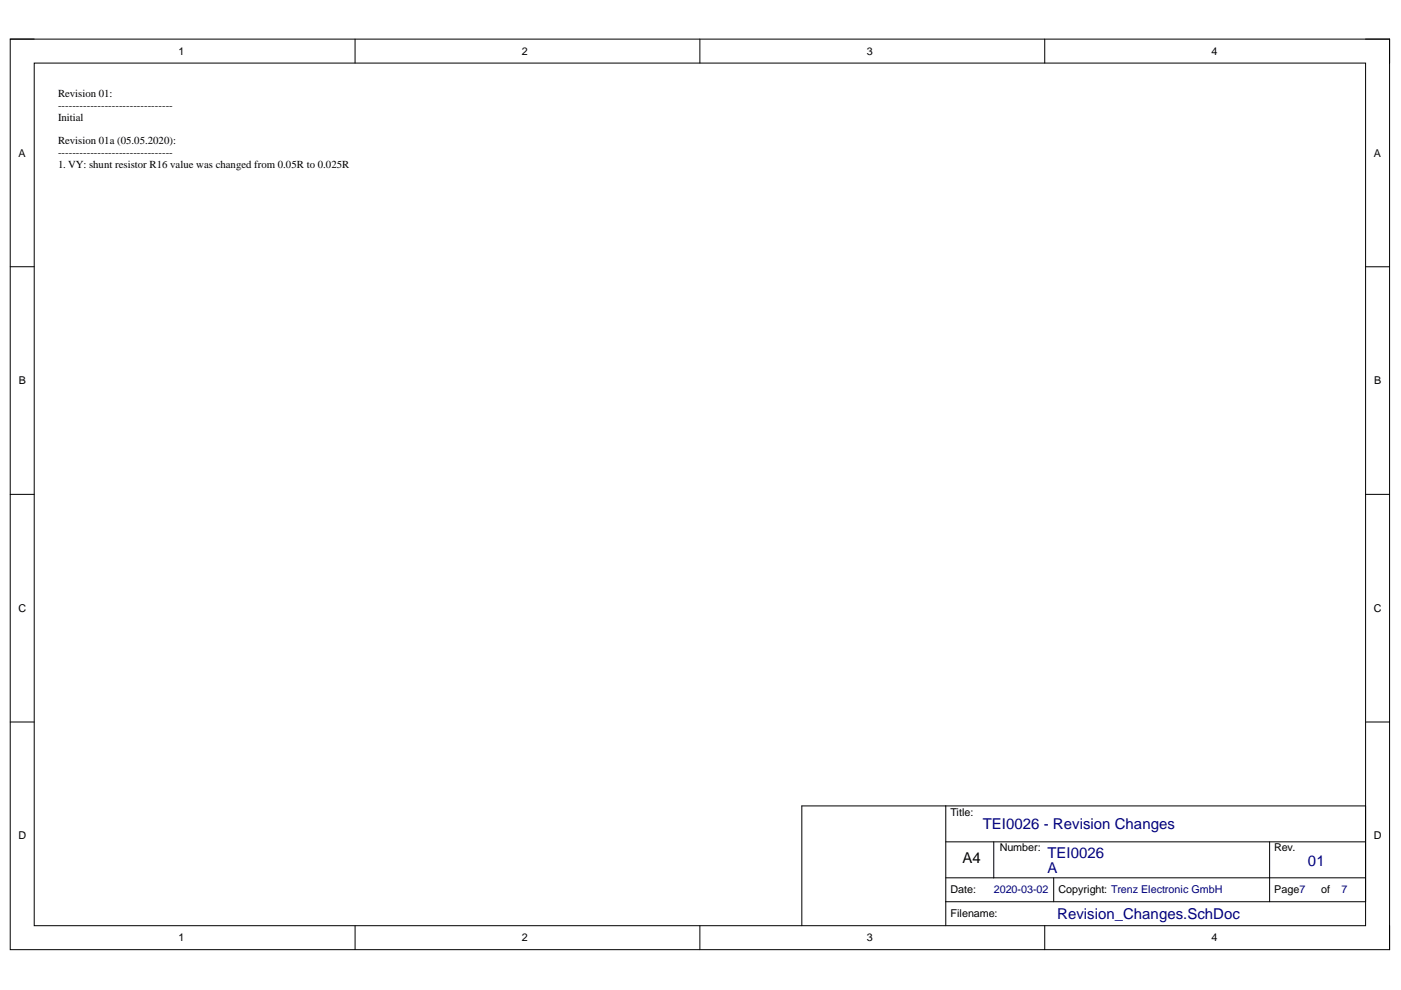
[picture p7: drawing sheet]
<svg xmlns="http://www.w3.org/2000/svg" width="297mm" height="210mm" viewBox="0 0 297 210" stroke-linecap="round" stroke-linejoin="round" font-family="sans-serif">
<defs><g id="words">
<g font-size="3.2" fill="#000080">
<text x="208.4" y="175.8">TEI0026 - Revision Changes</text>
<text x="222.1" y="185.2">A</text>
<text x="222.1" y="181.9">TEI0026</text>
<text x="277.3" y="183.6">01</text>
<text x="224.1" y="194.8">Revision_Changes.SchDoc</text>
</g>
<text font-size="3.2" x="204.1" y="182.9">A4</text>
<g font-size="2.3">
<text x="37.9" y="11.6">1</text>
<text x="110.7" y="11.6">2</text>
<text x="183.8" y="11.6">3</text>
<text x="256.9" y="11.6">4</text>
<text x="12.3" y="20.5">Revision 01:</text>
<text x="12.3" y="23">--------------------------------</text>
<text x="12.3" y="25.6">Initial</text>
<text x="3.9" y="33.2">A</text>
<text x="12.3" y="30.6">Revision 01a (05.05.2020):</text>
<text x="12.3" y="33.2">--------------------------------</text>
<text x="12.3" y="35.7">1. VY: shunt resistor R16 value was changed from 0.05R to 0.025R</text>
<text x="291.3" y="33.2">A</text>
<text x="4" y="81.5">B</text>
<text x="291.4" y="81.5">B</text>
<text x="3.9" y="129.7">C</text>
<text x="291.3" y="129.7">C</text>
<text x="201.5" y="172.9">Title:</text>
<text x="3.9" y="178">D</text>
<text x="291.3" y="178">D</text>
<text x="212" y="180.5">Number:</text>
<text x="270.2" y="180.5">Rev.</text>
<text x="201.5" y="189.4">Date:</text>
<text x="224.4" y="189.4">Copyright: Trenz Electronic GmbH</text>
<text x="270.2" y="189.4">Page7</text>
<text x="280.1" y="189.4">of</text>
<text x="201.5" y="194.5">Filename:</text>
<text x="37.9" y="199.6">1</text>
<text x="110.7" y="199.6">2</text>
<text x="183.8" y="199.6">3</text>
<text x="256.9" y="199.6">4</text>
</g>
<g font-size="2.3" fill="#000080">
<text x="210.7" y="189.4">2020-03-02</text>
<text x="284.4" y="189.4">7</text>
</g>
</g></defs>
<path d="M2.2 8.3h292.4v193.1h-292.4z" fill="none" stroke="#000" stroke-width=".21"/>
<path d="M7.3 13.4h282.2v182.9h-282.2z" fill-rule="evenodd" fill="#fff"/>
<g fill="none" stroke="#000" stroke-width=".21">
<path d="M2.2 8.3h5.1M7.3 13.4h282.2v182.9h-282.2zM75.3 8.3v5.1M148.4 8.3v5.1M221.5 8.3v5.1M289.5 8.3h5.1v5.1M2.2 56.6h5.1M289.5 56.6h5.1M2.2 104.8h5.1M289.5 104.8h5.1M2.2 153.1h5.1M289.5 153.1h5.1"/>
<path d="M200.5 170.9v25.4M200.5 178.5h89M210.7 178.5v7.6M269.2 178.5v12.7M75.3 196.3v5.1M148.4 196.3v5.1M200.5 191.2h89v-20.3h-119.5v25.4M200.5 186.1h89M221.5 196.3v5.1M223.4 186.1v5.1M294.6 196.3v5.1"/>
</g>
<use href="#words"/>
</svg>
